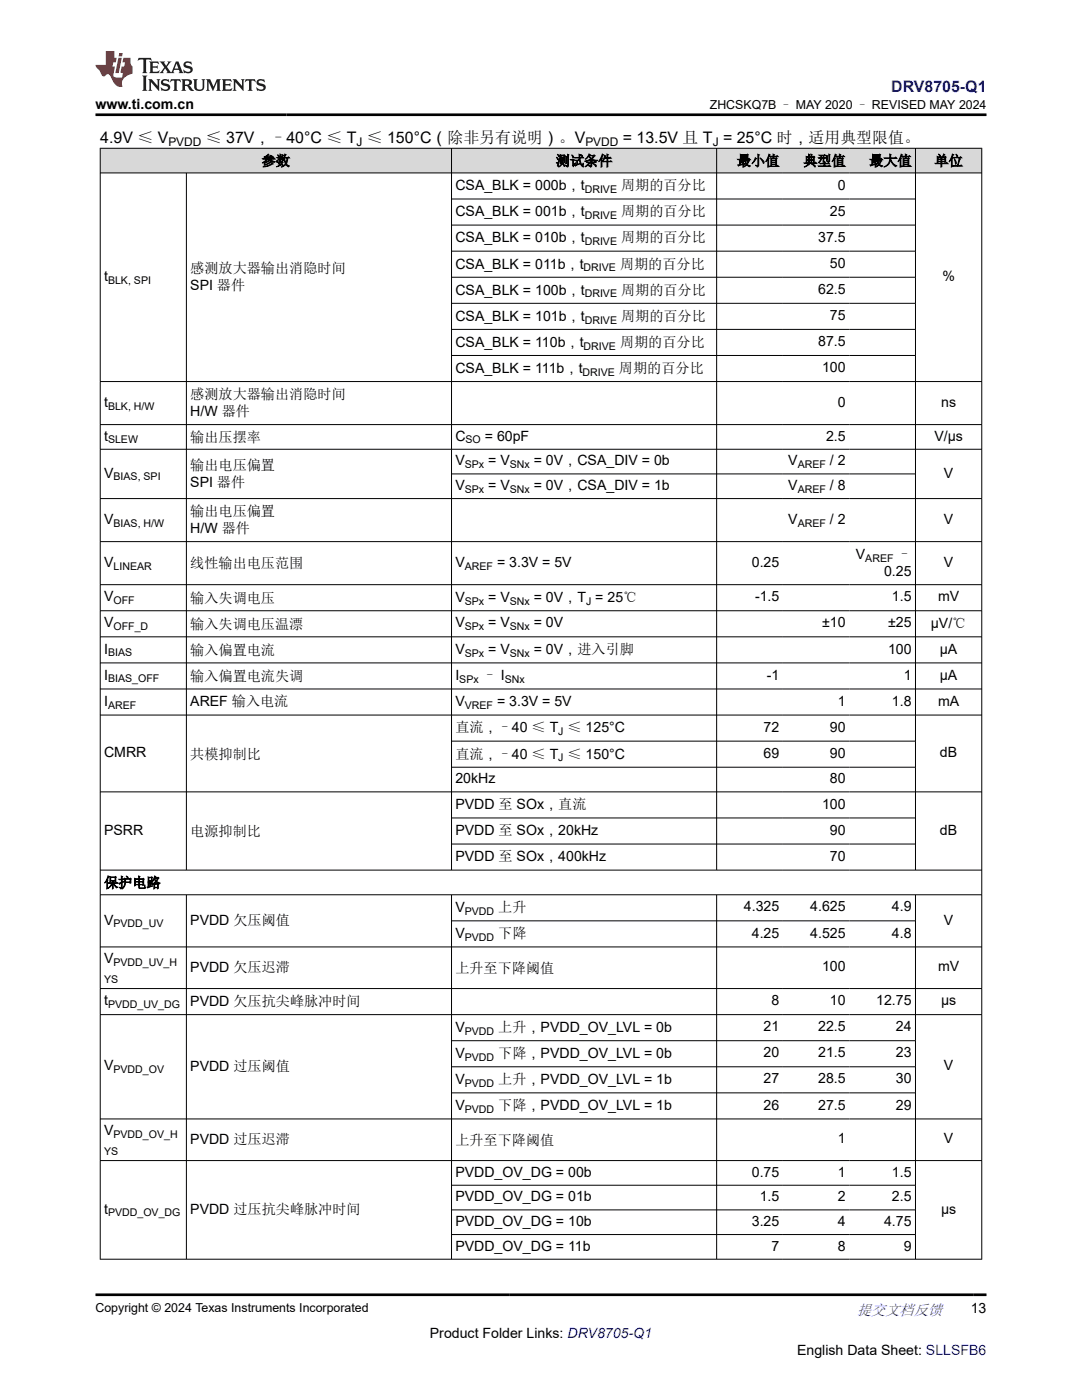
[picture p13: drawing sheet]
<svg xmlns="http://www.w3.org/2000/svg" width="216mm" height="279mm" viewBox="0 0 216 279" stroke-linecap="round" stroke-linejoin="round" font-family="sans-serif">
<defs><g id="words">
<text font-size="3.2" fill="#00f" x="177.8" y="18.3">DRV8705-Q1</text>
<g font-size="3.2">
<text x="20" y="28.4">4.9V ≤ V</text>
<text x="41.1" y="28.4">≤ 37V，–40°C ≤ T ≤ 150°C（除非另有说明）。V</text>
<text x="124.3" y="28.4">= 13.5V 且 T = 25°C 时，适用典型限值。</text>
</g>
<text font-size="3" fill="#00f" x="171" y="262.4">提交文档反馈</text>
<g font-size="2.8">
<text x="19" y="21.7">www.ti.com.cn</text>
<text x="52.2" y="33.1">参数</text>
<text x="110.9" y="33.1">测试条件</text>
<text x="147.1" y="33.1">最小值</text>
<text x="160.3" y="33.1">典型值</text>
<text x="173.4" y="33.1">最大值</text>
<text x="186.5" y="33.1">单位</text>
<text x="90.9" y="38">CSA_BLK = 000b，t</text>
<text x="123.9" y="38">周期的百分比</text>
<text x="167.2" y="37.8">0</text>
<text x="90.9" y="43.2">CSA_BLK = 001b，t</text>
<text x="123.9" y="43.2">周期的百分比</text>
<text x="165.6" y="43">25</text>
<text x="90.9" y="48.4">CSA_BLK = 010b，t</text>
<text x="90.9" y="53.6">CSA_BLK = 011b，t</text>
<text x="123.7" y="53.6">周期的百分比</text>
<text x="123.9" y="48.4">周期的百分比</text>
<text x="163.3" y="48.3">37.5</text>
<text x="165.6" y="53.5">50</text>
<text x="20.8" y="56.1">t</text>
<text x="38" y="54.5">感测放大器输出消隐时间</text>
<text x="38" y="57.9">SPI 器件</text>
<text x="90.9" y="58.8">CSA_BLK = 100b，t</text>
<text x="123.9" y="58.8">周期的百分比</text>
<text x="163.3" y="58.7">62.5</text>
<text x="188" y="56.1">%</text>
<text x="90.9" y="64">CSA_BLK = 101b，t</text>
<text x="123.9" y="64">周期的百分比</text>
<text x="165.6" y="63.9">75</text>
<text x="90.9" y="69.2">CSA_BLK = 110b，t</text>
<text x="123.7" y="69.2">周期的百分比</text>
<text x="163.3" y="69.1">87.5</text>
<text x="90.9" y="74.4">CSA_BLK = 111b，t</text>
<text x="123.5" y="74.4">周期的百分比</text>
<text x="164" y="74.3">100</text>
<text x="20.8" y="81.2">t</text>
<text x="38" y="79.6">感测放大器输出消隐时间</text>
<text x="38" y="83">H/W 器件</text>
<text x="167.2" y="81.2">0</text>
<text x="187.8" y="81.2">ns</text>
<text x="20.8" y="87.9">t</text>
<text x="38" y="88.2">输出压摆率</text>
<text x="90.9" y="87.9">C</text>
<text x="96.7" y="87.9">= 60pF</text>
<text x="164.8" y="87.9">2.5</text>
<text x="186.4" y="87.9">V/µs</text>
<text x="20.8" y="95.3">V</text>
<text x="38" y="93.8">输出电压偏置</text>
<text x="90.9" y="92.9">V</text>
<text x="97.4" y="92.9">= V</text>
<text x="106.5" y="92.9">= 0V，CSA_DIV = 0b</text>
<text x="157.3" y="92.9">V</text>
<text x="165.6" y="92.9">/ 2</text>
<text x="188.3" y="95.3">V</text>
<text x="38" y="97.1">SPI 器件</text>
<text x="90.9" y="97.8">V</text>
<text x="97.4" y="97.8">= V</text>
<text x="106.5" y="97.8">= 0V，CSA_DIV = 1b</text>
<text x="157.3" y="97.8">V</text>
<text x="165.6" y="97.8">/ 8</text>
<text x="20.8" y="104.5">V</text>
<text x="38" y="103">输出电压偏置</text>
<text x="38" y="106.4">H/W 器件</text>
<text x="157.3" y="104.5">V</text>
<text x="165.6" y="104.5">/ 2</text>
<text x="188.3" y="104.5">V</text>
<text x="20.8" y="113.1">V</text>
<text x="38" y="113.4">线性输出电压范围</text>
<text x="90.9" y="113.1">V</text>
<text x="99.2" y="113.1">= 3.3V = 5V</text>
<text x="150" y="113.1">0.25</text>
<text x="170.8" y="111.6">V</text>
<text x="179.1" y="111.6">–</text>
<text x="188.3" y="113.1">V</text>
<text x="176.4" y="115">0.25</text>
<text x="20.8" y="120">V</text>
<text x="20.8" y="125.2">V</text>
<text x="38" y="120.3">输入失调电压</text>
<text x="38" y="125.5">输入失调电压温漂</text>
<text x="90.9" y="120.2">V</text>
<text x="90.9" y="125.2">V</text>
<text x="97.4" y="120.2">= V</text>
<text x="97.4" y="125.2">= V</text>
<text x="106.5" y="120.2">= 0V，T = 25℃</text>
<text x="106.5" y="125.2">= 0V</text>
<text x="150.7" y="120">-1.5</text>
<text x="164.1" y="125.2">±10</text>
<text x="177.2" y="125.2">±25</text>
<text x="178" y="120">1.5</text>
<text x="185.7" y="125.4">µV/℃</text>
<text x="187.2" y="120">mV</text>
<text x="20.8" y="130.4">I</text>
<text x="38" y="130.7">输入偏置电流</text>
<text x="90.9" y="130.6">V</text>
<text x="97.4" y="130.6">= V</text>
<text x="106.5" y="130.6">= 0V，进入引脚</text>
<text x="177.2" y="130.4">100</text>
<text x="187.5" y="130.4">µA</text>
<text x="20.8" y="135.6">I</text>
<text x="38" y="135.9">输入偏置电流失调</text>
<text x="90.9" y="135.8">I</text>
<text x="96.3" y="135.8">– I</text>
<text x="153" y="135.6">-1</text>
<text x="180.3" y="135.6">1</text>
<text x="187.5" y="135.6">µA</text>
<text x="20.8" y="140.8">I</text>
<text x="38" y="141">AREF 输入电流</text>
<text x="90.9" y="140.8">V</text>
<text x="99.2" y="140.8">= 3.3V = 5V</text>
<text x="167.2" y="140.8">1</text>
<text x="178" y="140.8">1.8</text>
<text x="187.2" y="140.8">mA</text>
<text x="90.9" y="146.2">直流，–40 ≤ T ≤ 125°C</text>
<text x="152.4" y="146">72</text>
<text x="165.6" y="146">90</text>
<text x="20.8" y="151.1">CMRR</text>
<text x="38" y="151.4">共模抑制比</text>
<text x="90.9" y="151.4">直流，–40 ≤ T ≤ 150°C</text>
<text x="152.4" y="151.2">69</text>
<text x="165.6" y="151.2">90</text>
<text x="187.6" y="151.1">dB</text>
<text x="90.9" y="156.3">20kHz</text>
<text x="90.9" y="161.5">PVDD 至 SOx，直流</text>
<text x="164" y="161.4">100</text>
<text x="165.6" y="156.3">80</text>
<text x="20.8" y="166.6">PSRR</text>
<text x="38" y="166.9">电源抑制比</text>
<text x="90.9" y="166.7">PVDD 至 SOx，20kHz</text>
<text x="165.6" y="166.6">90</text>
<text x="187.6" y="166.6">dB</text>
<text x="90.9" y="171.9">PVDD 至 SOx，400kHz</text>
<text x="165.6" y="171.8">70</text>
<text x="20.8" y="177.1">保护电路</text>
<text x="20.8" y="184.5">V</text>
<text x="38" y="184.6">PVDD 欠压阈值</text>
<text x="90.9" y="182">V</text>
<text x="99.4" y="182">上升</text>
<text x="148.5" y="181.9">4.325</text>
<text x="161.7" y="181.9">4.625</text>
<text x="178" y="181.9">4.9</text>
<text x="188.3" y="184.5">V</text>
<text x="90.9" y="187.3">V</text>
<text x="99.4" y="187.3">下降</text>
<text x="150" y="187.1">4.25</text>
<text x="161.7" y="187.1">4.525</text>
<text x="178" y="187.1">4.8</text>
<text x="20.8" y="192.2">V</text>
<text x="38" y="194">PVDD 欠压迟滞</text>
<text x="90.9" y="194.1">上升至下降阈值</text>
<text x="164" y="193.9">100</text>
<text x="187.2" y="193.9">mV</text>
<text x="20.8" y="200.6">t</text>
<text x="38" y="200.8">PVDD 欠压抗尖峰脉冲时间</text>
<text x="153.9" y="200.6">8</text>
<text x="165.6" y="200.6">10</text>
<text x="174.8" y="200.6">12.75</text>
<text x="187.8" y="200.6">µs</text>
<text x="90.9" y="206">V</text>
<text x="99.4" y="206">上升，PVDD_OV_LVL = 0b</text>
<text x="152.4" y="205.8">21</text>
<text x="163.3" y="205.8">22.5</text>
<text x="178.8" y="205.8">24</text>
<text x="20.8" y="213.6">V</text>
<text x="38" y="213.8">PVDD 过压阈值</text>
<text x="90.9" y="211.2">V</text>
<text x="99.4" y="211.2">下降，PVDD_OV_LVL = 0b</text>
<text x="152.4" y="211">20</text>
<text x="163.3" y="211">21.5</text>
<text x="178.8" y="211">23</text>
<text x="188.3" y="213.6">V</text>
<text x="90.9" y="216.4">V</text>
<text x="90.9" y="221.6">V</text>
<text x="99.4" y="216.4">上升，PVDD_OV_LVL = 1b</text>
<text x="99.4" y="221.6">下降，PVDD_OV_LVL = 1b</text>
<text x="152.4" y="216.2">27</text>
<text x="152.4" y="221.4">26</text>
<text x="163.3" y="216.2">28.5</text>
<text x="163.3" y="221.4">27.5</text>
<text x="178.8" y="216.2">30</text>
<text x="178.8" y="221.4">29</text>
<text x="20.8" y="226.5">V</text>
<text x="38" y="228.3">PVDD 过压迟滞</text>
<text x="90.9" y="228.5">上升至下降阈值</text>
<text x="167.2" y="228.2">1</text>
<text x="188.3" y="228.2">V</text>
<text x="90.9" y="234.8">PVDD_OV_DG = 00b</text>
<text x="90.9" y="239.7">PVDD_OV_DG = 01b</text>
<text x="150" y="234.8">0.75</text>
<text x="151.6" y="239.7">1.5</text>
<text x="167.2" y="234.8">1</text>
<text x="167.2" y="239.7">2</text>
<text x="178" y="234.8">1.5</text>
<text x="178" y="239.7">2.5</text>
<text x="20.8" y="242.2">t</text>
<text x="38" y="242.3">PVDD 过压抗尖峰脉冲时间</text>
<text x="90.9" y="244.7">PVDD_OV_DG = 10b</text>
<text x="150" y="244.7">3.25</text>
<text x="167.2" y="244.7">4</text>
<text x="176.4" y="244.7">4.75</text>
<text x="187.8" y="242.2">µs</text>
<text x="90.9" y="249.6">PVDD_OV_DG = 11b</text>
<text x="153.9" y="249.6">7</text>
<text x="167.2" y="249.6">8</text>
<text x="180.3" y="249.6">9</text>
<text x="193.7" y="262.1">13</text>
<text x="85.8" y="266.9">Product Folder Links: DRV8705-Q1</text>
<text x="159" y="270.3">English Data Sheet: SLLSFB6</text>
</g>
<g font-size="2.5">
<text x="141.6" y="21.8">ZHCSKQ7B – MAY 2020 – REVISED MAY 2024</text>
<text x="19" y="261.8">Copyright © 2024 Texas Instruments Incorporated</text>
</g>
<g font-size="2.4">
<text x="33.6" y="29.1">PVDD</text>
<text x="71.1" y="29.1">J</text>
<text x="116.8" y="29.1">PVDD</text>
<text x="142.2" y="29.1">J</text>
</g>
<g font-size="2.1">
<text x="116.7" y="38.6">DRIVE</text>
<text x="116.7" y="43.8">DRIVE</text>
<text x="116.7" y="49">DRIVE</text>
<text x="21.6" y="56.6">BLK, SPI</text>
<text x="116.5" y="54.2">DRIVE</text>
<text x="116.7" y="59.4">DRIVE</text>
<text x="116.7" y="64.6">DRIVE</text>
<text x="116.5" y="69.8">DRIVE</text>
<text x="116.3" y="75">DRIVE</text>
<text x="21.6" y="81.7">BLK, H/W</text>
<text x="21.6" y="88.5">SLEW</text>
<text x="92.9" y="88.5">SO</text>
<text x="22.6" y="95.9">BIAS, SPI</text>
<text x="92.7" y="93.4">SPx</text>
<text x="101.7" y="93.4">SNx</text>
<text x="159.2" y="93.4">AREF</text>
<text x="92.7" y="98.3">SPx</text>
<text x="101.7" y="98.3">SNx</text>
<text x="159.2" y="98.3">AREF</text>
<text x="22.6" y="105.1">BIAS, H/W</text>
<text x="159.2" y="105.1">AREF</text>
<text x="22.6" y="113.7">LINEAR</text>
<text x="92.7" y="113.7">AREF</text>
<text x="172.7" y="112.1">AREF</text>
<text x="22.6" y="120.6">OFF</text>
<text x="22.6" y="125.8">OFF_D</text>
<text x="92.7" y="120.7">SPx</text>
<text x="92.7" y="125.8">SPx</text>
<text x="101.7" y="120.7">SNx</text>
<text x="101.7" y="125.8">SNx</text>
<text x="116.9" y="120.7">J</text>
<text x="21.6" y="131">BIAS</text>
<text x="92.7" y="131.1">SPx</text>
<text x="101.7" y="131.1">SNx</text>
<text x="21.6" y="136.2">BIAS_OFF</text>
<text x="91.6" y="136.3">SPx</text>
<text x="100.7" y="136.3">SNx</text>
<text x="21.6" y="141.4">AREF</text>
<text x="92.7" y="141.4">VREF</text>
<text x="111.4" y="146.7">J</text>
<text x="111.4" y="152">J</text>
<text x="22.6" y="185.1">PVDD_UV</text>
<text x="92.7" y="182.6">PVDD</text>
<text x="92.7" y="187.8">PVDD</text>
<text x="20.8" y="196.1">YS</text>
<text x="22.6" y="192.7">PVDD_UV_H</text>
<text x="21.6" y="201.2">PVDD_UV_DG</text>
<text x="92.7" y="206.5">PVDD</text>
<text x="22.6" y="214.2">PVDD_OV</text>
<text x="92.7" y="211.7">PVDD</text>
<text x="92.7" y="216.9">PVDD</text>
<text x="22.6" y="227.1">PVDD_OV_H</text>
<text x="92.7" y="222.1">PVDD</text>
<text x="20.8" y="230.5">YS</text>
<text x="21.6" y="242.8">PVDD_OV_DG</text>
</g>
</g></defs>
<g fill="#d8d8d8">
<path d="M20 29.6h175.9v4.9h-175.9z" fill-rule="evenodd"/>
<path d="M20.1 29.7h69.9v4.7h-69.9z" fill-rule="evenodd"/>
<path d="M90.2 29.7h52.7v4.7h-52.7z" fill-rule="evenodd"/>
<path d="M143.1 29.7h13.1v4.7h-13.1z" fill-rule="evenodd"/>
<path d="M156.2 29.7h13.2v4.7h-13.2z" fill-rule="evenodd"/>
<path d="M169.4 29.7h13.2v4.7h-13.2z" fill-rule="evenodd"/>
<path d="M182.7 29.7h13.1v4.7h-13.1z" fill-rule="evenodd"/>
</g>
<g fill="none" stroke="#000" stroke-width=".2">
<path d="M19.9 29.6h176.1M19.9 34.5h176.1M20 29.5v221.9M37.2 34.5v139.2M90.1 29.5v144.2M90.1 39.7h92.6M143 29.5v144.2M182.7 29.5v144.2M195.9 29.5v221.9M90.1 44.9h92.6M90.1 50.1h92.6M90.1 55.3h92.6"/>
<path d="M19.9 76.1h176.1M90.1 60.5h92.6M90.1 65.7h92.6M90.1 70.9h92.6M19.9 84.7h176.1M19.9 89.7h176.1M19.9 99.5h176.1M90.1 94.6h92.6M19.9 108.1h176.1M19.9 116.7h176.1M19.9 121.9h176.1M19.9 127.1h176.1"/>
<path d="M19.9 132.3h176.1M19.9 137.5h176.1M19.9 142.7h176.1M19.9 158h176.1M90.1 147.9h92.6M90.1 153.1h92.6M19.9 173.6h176.1M19.9 178.6h176.1M37.2 178.6v72.8M90.1 178.6v72.8M90.1 163.2h92.6M90.1 168.4h92.6"/>
<path d="M143 178.6v72.8M182.7 178.6v72.8M19.9 189h176.1M19.9 197.3h176.1M90.1 183.8h92.6M19.9 202.5h176.1M90.1 207.7h92.6M90.1 212.9h92.6M90.1 218.1h92.6M19.9 223.3h176.1M19.9 231.6h176.1M90.1 236.5h92.6"/>
<path d="M19.9 251.3h176.1M90.1 241.5h92.6M90.1 246.4h92.6"/>
</g>
<path d="M27.7 11.6l-.2 .5 .5-.2h.6v.1v2.2l-.2 .4h1l-.2-.4v-2.2v-.1h.5l.5 .2-.1-.5zM29.8 12.3l.2 .4v1.5l-.2 .4h1.9l.1-.6a1.08 1.08 0 0 1-1.3 .2v-.7h.6l.4 .2v-.7l-.4 .2h-.6v-.5l.2-.2a1 1 0 0 1 1 .3l-.1-.5zM31.8 12.3l1 1.1-1 1.2h.9l-.2-.2 .4-.8 .5 .8-.2 .2h1.6l-.2-.2 .1-.5h1l.1 .5-.1 .2h.9l-.2-.3-.8-2h-.5l-1 2.2-.8-1.1 .9-1.1h-.8l.2 .2-.5 .6-.3-.6 .1-.2zM35.2 12.7l.4 1h-.8zM36.8 12.4a.65 .65 0 0 0-.2 .7 .65 .65 0 0 0 .6 .5l.7 .1 .1 .3a.79 .79 0 0 1-.7 .4 .79 .79 0 0 1-.7-.5l.1 .7 .2-.1a.93 .93 0 0 0 1.1 .1 .93 .93 0 0 0 .4-1 1.46 1.46 0 0 0-1.2-.6l-.1-.3a1.09 1.09 0 0 1 1.2 .2l-.2-.6-.1 .1-.6-.2zM28.4 15.1l.2 .4v2.2l-.2 .4h1l-.2-.4v-2.2l.2-.4zM29.6 15.8l.2 .4v1.5l-.2 .4h.8l-.3-.4v-1.3l1.7 1.8v-2l.2-.4h-.8l.2 .2 .1 1.1-1.2-1.3zM32.3 15.9a.65 .65 0 0 0-.2 .8 .65 .65 0 0 0 .7 .4l.6 .2 .1 .2a.79 .79 0 0 1-.7 .4 .79 .79 0 0 1-.7-.5l.1 .7 .2-.1a.93 .93 0 0 0 1.1 .1 .93 .93 0 0 0 .4-.9 1.46 1.46 0 0 0-1.2-.6l-.1-.4a1.09 1.09 0 0 1 1.2 .2l-.2-.6-.1 .1-.6-.1zM34.1 15.8l-.1 .6a.63 .63 0 0 1 .7-.3l.1 1.6-.3 .4h1l-.2-.4v-1.6a.66 .66 0 0 1 .8 .3l-.1-.6zM36.2 15.8l.2 .4v1.5l-.2 .4h.9l-.2-.2v-.7h.5l.1 .2a.79 .79 0 0 0 1.2 .6l-1-.9a.61 .61 0 0 0 .6-.6 .61 .61 0 0 0-.5-.7zM36.9 16.1h.2a.47 .47 0 0 1 .5 .1 .47 .47 0 0 1 .1 .5l-.2 .1-.6 .1zM38.5 15.8l.2 .2a2.27 2.27 0 0 0 .4 2 1.04 1.04 0 0 0 1.7-.7v-1.3l.2-.2h-.8l.2 .4v1.1a.6 .6 0 0 1-.6 .6 .6 .6 0 0 1-.6-.6v-1.1l.3-.4zM41.1 15.8l.2 .4v1.5l-.2 .4h.7l-.2-.4v-1.4l.9 1.9 .8-1.9v1.4l-.2 .4h1l-.3-.4v-1.5l.3-.4h-.8l-.7 1.5-.7-1.5zM44.3 15.8l.2 .4v1.5l-.2 .4h1.9l.1-.6a1.09 1.09 0 0 1-1.3 .2v-.7h.6l.4 .2v-.6l-.4 .2h-.6v-.6l.2-.1a1.01 1.01 0 0 1 1 .3l-.1-.6zM46.4 15.8l.3 .4v1.5l-.3 .4h.8l-.2-.4v-1.3l1.6 1.8v-2l.2-.4h-.7l.2 .2v1.1l-1.2-1.3zM49 15.8l-.1 .6a.63 .63 0 0 1 .8-.3v1.6l-.3 .4h1l-.2-.4v-1.6a.66 .66 0 0 1 .8 .3l-.1-.6zM51.4 15.9a.65 .65 0 0 0-.2 .8 .65 .65 0 0 0 .6 .4l.6 .2 .2 .2a.79 .79 0 0 1-.8 .4 .79 .79 0 0 1-.6-.5l.1 .7 .2-.1a.93 .93 0 0 0 1 .1 .93 .93 0 0 0 .5-.9 1.46 1.46 0 0 0-1.3-.6l-.1-.4a1.09 1.09 0 0 1 1.3 .2l-.2-.6-.2 .1-.5-.1z" fill="#231f20"/>
<path d="M21.1 10.2v2.8h-2.1l.1 .3 .9 1a.95 .95 0 0 0 .9 .9 .59 .59 0 0 1 .6-.4 .59 .59 0 0 1 .5 .4l.4 .7a1.59 1.59 0 0 0 2.1 1.4 1.61 1.61 0 0 1 1-2.3l1-.3-.1-1.5a1.59 1.59 0 0 1-.4-1.7h-1.4l-.2 .9h.5l-.1 .9h-.5l-.2 1v.2l.4 .1-.2 .9h-.6a.73 .73 0 0 1-1.1-.7l.3-1.5h-.5l.2-.9h.5l.2-.9h-.5v-1.3zM23.6 11.5l-.6 3.1h.7l.6-3.1zM23.8 10.6l-.1 .6h.7l.1-.6z" fill="#ed1c24"/>
<path d="M19 22.9h177.8M19 258.4h177.8" fill="none" stroke="#000" stroke-width=".53"/>
<use href="#words"/>
</svg>
